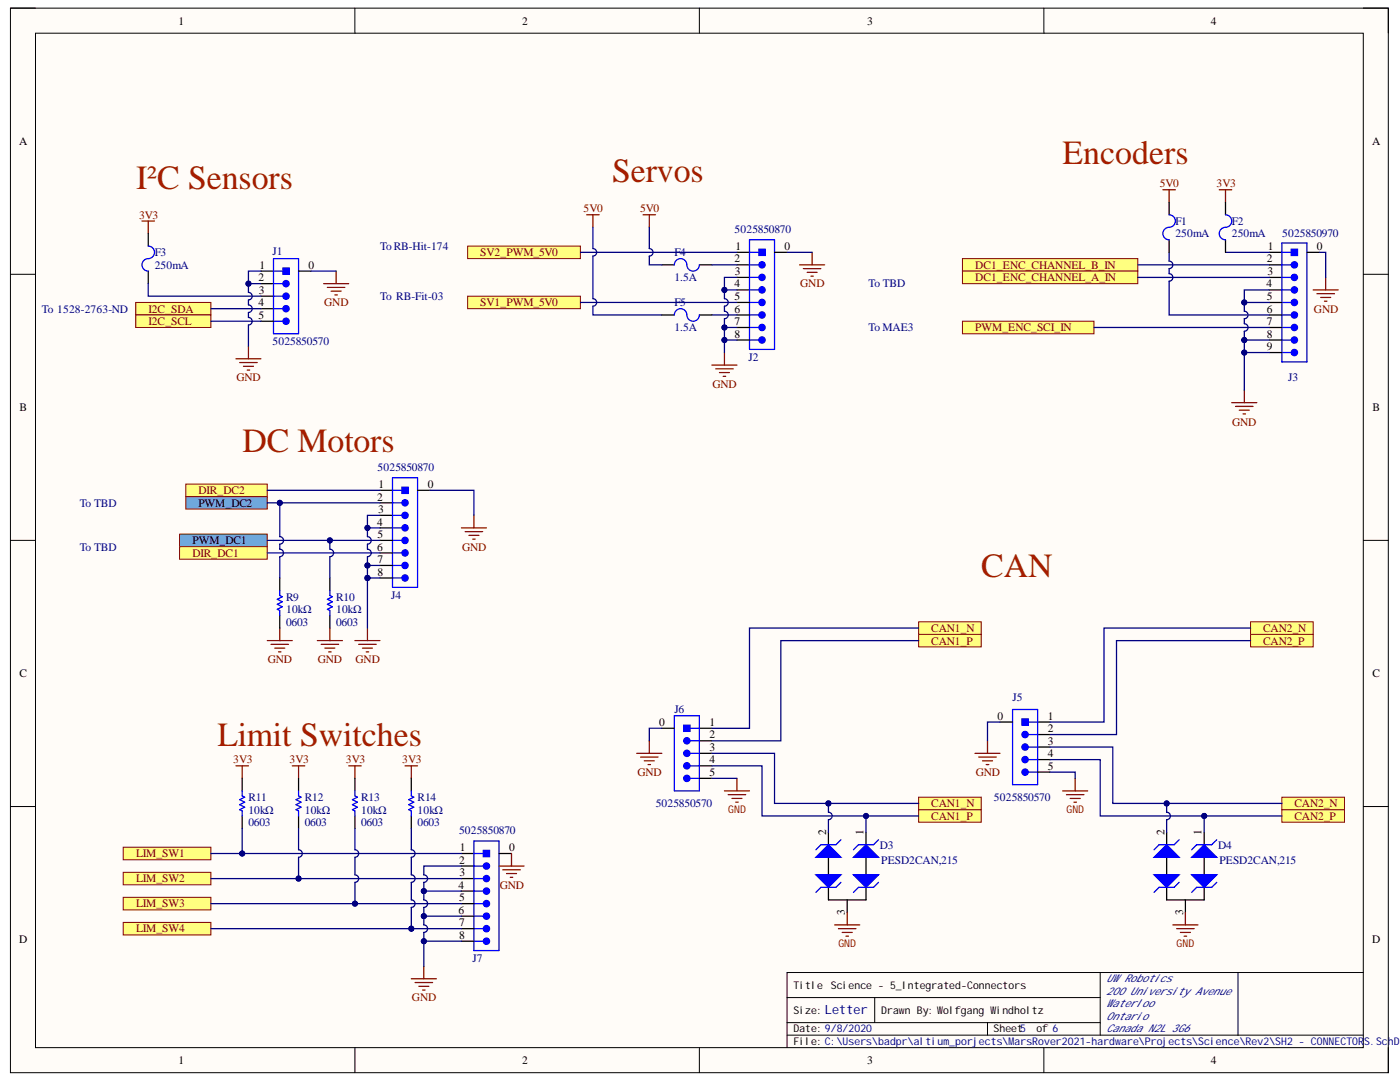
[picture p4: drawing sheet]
<svg xmlns="http://www.w3.org/2000/svg" width="279mm" height="216mm" viewBox="0 0 279 216" stroke-linecap="round" stroke-linejoin="round" font-family="sans-serif">
<defs><g id="words">
<g font-size="6.8" fill="#a61c00">
<text x="212.1" y="32.6">Encoders</text>
<text x="27.2" y="37.6">I²C Sensors</text>
<text x="122.1" y="36.4">Servos</text>
<text x="48.4" y="90.2">DC Motors</text>
<text x="195.8" y="115.1">CAN</text>
<text x="43.4" y="148.8">Limit Switches</text>
</g>
<text font-size="2.5" fill="#000080" x="164.6" y="202.4">Letter</text>
<g font-size="2.3">
<text x="35.6" y="4.9">1</text>
<text x="104.2" y="4.9">2</text>
<text x="173.1" y="4.9">3</text>
<text x="241.7" y="4.9">4</text>
<text x="3.8" y="28.9">A</text>
<text x="273.8" y="28.9">A</text>
<text x="51.8" y="53.6">1</text>
<text x="61.6" y="53.6">0</text>
<text x="146.6" y="52.4">2</text>
<text x="146.8" y="49.9">1</text>
<text x="156.6" y="49.9">0</text>
<text x="252.8" y="52.4">2</text>
<text x="253" y="49.9">1</text>
<text x="262.8" y="49.9">0</text>
<text x="51.6" y="56.2">2</text>
<text x="51.7" y="58.6">3</text>
<text x="146.6" y="57.3">4</text>
<text x="146.6" y="59.9">5</text>
<text x="146.7" y="54.9">3</text>
<text x="252.8" y="57.3">4</text>
<text x="252.8" y="59.9">5</text>
<text x="252.9" y="54.9">3</text>
<text x="51.6" y="61.1">4</text>
<text x="51.6" y="63.6">5</text>
<text x="146.6" y="62.4">6</text>
<text x="146.6" y="64.9">7</text>
<text x="252.8" y="62.4">6</text>
<text x="252.8" y="64.9">7</text>
<text x="146.6" y="67.4">8</text>
<text x="252.8" y="67.4">8</text>
<text x="252.8" y="69.9">9</text>
<text x="3.9" y="82">B</text>
<text x="273.9" y="82">B</text>
<text x="39.6" y="101.1">PWM_DC2</text>
<text x="75.3" y="99.9">2</text>
<text x="75.5" y="97.3">1</text>
<text x="85.4" y="97.3">0</text>
<text x="75.3" y="104.9">4</text>
<text x="75.4" y="107.3">5</text>
<text x="75.5" y="102.3">3</text>
<text x="38.4" y="108.6">PWM_DC1</text>
<text x="75.3" y="109.9">6</text>
<text x="75.4" y="112.4">7</text>
<text x="75.4" y="114.8">8</text>
<text x="3.9" y="135.1">C</text>
<text x="273.9" y="135.1">C</text>
<text x="199" y="143.6">0</text>
<text x="209.1" y="143.6">1</text>
<text x="131.5" y="144.9">0</text>
<text x="141.6" y="144.9">1</text>
<text x="141.6" y="147.3">2</text>
<text x="141.6" y="149.9">3</text>
<text x="209.1" y="146.1">2</text>
<text x="209.1" y="148.6">3</text>
<text x="141.6" y="152.3">4</text>
<text x="141.6" y="154.8">5</text>
<text x="209.1" y="151.1">4</text>
<text x="209.1" y="153.6">5</text>
<text x="164.9" y="166.5" transform="rotate(-90 164.9 166.5)">2</text>
<text x="172.3" y="166.5" transform="rotate(-90 172.3 166.5)">1</text>
<text x="232.4" y="166.5" transform="rotate(-90 232.4 166.5)">2</text>
<text x="239.8" y="166.5" transform="rotate(-90 239.8 166.5)">1</text>
<text x="91.6" y="172.4">2</text>
<text x="91.8" y="169.8">1</text>
<text x="101.6" y="169.8">0</text>
<text x="91.5" y="177.3">4</text>
<text x="91.6" y="179.8">5</text>
<text x="91.7" y="174.8">3</text>
<text x="91.5" y="182.3">6</text>
<text x="91.6" y="184.9">7</text>
<text x="168.6" y="182.5" transform="rotate(-90 168.6 182.5)">3</text>
<text x="236.1" y="182.5" transform="rotate(-90 236.1 182.5)">3</text>
<text x="3.8" y="188.3">D</text>
<text x="91.6" y="187.3">8</text>
<text x="273.8" y="188.3">D</text>
<text x="35.6" y="212.4">1</text>
<text x="104.2" y="212.4">2</text>
<text x="173.1" y="212.4">3</text>
<text x="241.7" y="212.4">4</text>
</g>
<g font-size="2.3" fill="#800000">
<text x="231.4" y="37.4">5V0</text>
<text x="242.8" y="37.4">3V3</text>
<text x="27.7" y="43.6">3V3</text>
<text x="116.5" y="42.4">5V0</text>
<text x="127.7" y="42.4">5V0</text>
<text x="95.8" y="51.2">SV2_PWM_5V0</text>
<text x="194.6" y="53.6">DC1_ENC_CHANNEL_B_IN</text>
<text x="159.7" y="57.3">GND</text>
<text x="194.6" y="56.2">DC1_ENC_CHANNEL_A_IN</text>
<text x="29.6" y="62.4">I2C_SDA</text>
<text x="29.6" y="64.9">I2C_SCL</text>
<text x="64.7" y="61.1">GND</text>
<text x="95.8" y="61.1">SV1_PWM_5V0</text>
<text x="262.2" y="62.4">GND</text>
<text x="194.6" y="66.1">PWM_ENC_SCI_IN</text>
<text x="47.2" y="76.1">GND</text>
<text x="142.2" y="77.4">GND</text>
<text x="245.9" y="84.9">GND</text>
<text x="39.6" y="98.6">DIR_DC2</text>
<text x="38.4" y="111.1">DIR_DC1</text>
<text x="92.2" y="109.9">GND</text>
<text x="185.8" y="128.6">CAN1_P</text>
<text x="185.8" y="126.1">CAN1_N</text>
<text x="252.1" y="128.6">CAN2_P</text>
<text x="252.1" y="126.1">CAN2_N</text>
<text x="53.5" y="132.4">GND</text>
<text x="63.4" y="132.4">GND</text>
<text x="71" y="132.4">GND</text>
<text x="46.5" y="152.3">3V3</text>
<text x="57.8" y="152.3">3V3</text>
<text x="69" y="152.3">3V3</text>
<text x="80.3" y="152.3">3V3</text>
<text x="127.2" y="154.8">GND</text>
<text x="194.7" y="154.8">GND</text>
<text x="185.8" y="161.1">CAN1_N</text>
<text x="258.3" y="161.1">CAN2_N</text>
<text x="185.8" y="163.6">CAN1_P</text>
<text x="258.3" y="163.6">CAN2_P</text>
<text x="27.2" y="171.1">LIM_SW1</text>
<text x="27.2" y="176.1">LIM_SW2</text>
<text x="99.7" y="177.3">GND</text>
<text x="27.2" y="181.1">LIM_SW3</text>
<text x="27.2" y="186.1">LIM_SW4</text>
<text x="82.2" y="199.8">GND</text>
</g>
<g font-size="2.3" fill="#000080">
<text x="146.6" y="46.5">5025850870</text>
<text x="234.6" y="47.4">250mA</text>
<text x="234.6" y="44.9">F1</text>
<text x="245.8" y="47.4">250mA</text>
<text x="245.8" y="44.9">F2</text>
<text x="255.9" y="47.4">5025850970</text>
<text x="30.9" y="53.6">250mA</text>
<text x="30.9" y="51.2">F3</text>
<text x="54.4" y="50.9">J1</text>
<text x="75.9" y="49.9">ToRB-Hit-174</text>
<text x="134.6" y="51.2">F4</text>
<text x="75.9" y="59.9">To RB-Fit-03</text>
<text x="134.6" y="56.2">1.5A</text>
<text x="173.3" y="57.3">To TBD</text>
<text x="8.4" y="62.4">To 1528-2763-ND</text>
<text x="134.6" y="61.1">F5</text>
<text x="54.4" y="68.8">5025850570</text>
<text x="134.6" y="66.1">1.5A</text>
<text x="149.4" y="72">J2</text>
<text x="173.3" y="66.1">To MAE3</text>
<text x="257.1" y="76.1">J3</text>
<text x="75.4" y="94">5025850870</text>
<text x="15.9" y="101.1">To TBD</text>
<text x="15.9" y="109.9">To TBD</text>
<text x="57.1" y="119.8">R9</text>
<text x="67.1" y="119.8">R10</text>
<text x="78.1" y="119.5">J4</text>
<text x="57.1" y="124.8">0603</text>
<text x="57.1" y="122.4">10kΩ</text>
<text x="67.1" y="124.8">0603</text>
<text x="67.1" y="122.4">10kΩ</text>
<text x="134.6" y="142.3">J6</text>
<text x="202.1" y="139.9">J5</text>
<text x="49.6" y="159.8">R11</text>
<text x="60.8" y="159.8">R12</text>
<text x="72.1" y="159.8">R13</text>
<text x="83.3" y="159.8">R14</text>
<text x="130.9" y="161.1">5025850570</text>
<text x="198.4" y="159.8">5025850570</text>
<text x="49.6" y="164.8">0603</text>
<text x="49.6" y="162.4">10kΩ</text>
<text x="60.8" y="164.8">0603</text>
<text x="60.8" y="162.4">10kΩ</text>
<text x="72.1" y="164.8">0603</text>
<text x="72.1" y="162.4">10kΩ</text>
<text x="83.3" y="164.8">0603</text>
<text x="83.3" y="162.4">10kΩ</text>
<text x="91.6" y="166.4">5025850870</text>
<text x="175.6" y="169.3">D3</text>
<text x="175.9" y="172.4">PESD2CAN,215</text>
<text x="243.1" y="169.3">D4</text>
<text x="243.4" y="172.4">PESD2CAN,215</text>
<text x="94.3" y="192">J7</text>
</g>
<g font-size="2.1" fill="#800000">
<text x="145.3" y="162.3">GND</text>
<text x="212.8" y="162.3">GND</text>
<text x="167.3" y="189">GND</text>
<text x="234.8" y="189">GND</text>
</g>
<g font-size="2.1">
<text x="158.4" y="197.3">Title</text>
<text x="165.8" y="197.3">Science - 5_Integrated-Connectors</text>
<text x="158.4" y="202.3">Size:</text>
<text x="175.9" y="202.3">Drawn By: W</text>
<text x="188.2" y="202.3">olfgang W</text>
<text x="198.9" y="202.3">indholtz</text>
<text x="158.4" y="206">Date: 9/8/2020</text>
<text x="158.4" y="208.5">File: C:\Users\badpr\altium_porjects\MarsRover2021-hardware\Projects\Science\Rev2\SH2 - CONNECTOR</text>
<text x="198.3" y="206">Sheet5</text>
<text x="206.8" y="206">of 6</text>
</g>
<g font-size="2.1" fill="#000080">
<text x="220.8" y="196">UWRobotics</text>
<text x="220.8" y="198.5">200 University Avenue</text>
<text x="220.8" y="201">W</text>
<text x="220.8" y="203.5">Ontario</text>
<text x="222" y="201">aterloo</text>
<text x="220.8" y="206">Canada N2L 3G6</text>
<text x="272.2" y="208.5">S.SchDo</text>
</g>
</g></defs>
<path d="M2.1 1.6h275v212.4h-275z" fill-rule="evenodd" fill="#fffcf8"/>
<path d="M2.1 1.6h275v212.4h-275z" fill="none" stroke="#000" stroke-width=".2"/>
<path d="M7.1 6.6h265v202.4h-265z" fill-rule="evenodd" fill="#fffcf8"/>
<g fill="none" stroke="#000" stroke-width=".2">
<path d="M2.1 1.6h5M7.1 6.6h265v202.4h-265zM70.8 1.6v5M139.6 1.6v5M208.3 1.6v5M272.1 1.6h5v5M2.1 54.7h5M272.1 54.7h5M2.1 107.8h5M272.1 107.8h5M2.1 160.9h5M272.1 160.9h5"/>
<path d="M157.1 199.1h62.5M174.6 199.1v5M219.6 194.1v12.4M247.1 194.1v12.4M272.1 194.1h-115v14.9M70.8 209v5M139.6 209v5M157.1 206.5h115M157.1 204.1h62.5M197.1 204.1v2.4M208.3 209v5M277.1 209v5"/>
</g>
<path d="M27.1 60.4h15v2.4h-15z" fill-rule="evenodd" fill="#ffff80"/>
<path d="M27.1 60.4h15v2.4h-15z" fill="none" stroke="#800000" stroke-width=".2"/>
<path d="M27.1 62.8h15v2.5h-15z" fill-rule="evenodd" fill="#ffff80"/>
<path d="M27.1 62.8h15v2.5h-15z" fill="none" stroke="#800000" stroke-width=".2"/>
<path d="M92.1 170.3h2.5M92.1 172.8h2.5M92.1 175.3h2.5" fill="none" stroke="#000" stroke-width=".25"/>
<path d="M94.6 175.3h1.7M94.6 172.8h1.7" fill="none" stroke="#00f" stroke-width=".25"/>
<circle cx="97.1" cy="172.8" r=".62" fill="#00f"/>
<g fill="none" stroke="#00f" stroke-width=".25">
<path d="M94.6 170.3h1.7M94.6 177.8h1.7"/>
<circle cx="97.1" cy="172.8" r=".62"/>
</g>
<path d="M92.1 177.8h2.5" fill="none" stroke="#000" stroke-width=".25"/>
<path d="M96.5 169.7h1.2v1.2h-1.2z" fill-rule="evenodd" fill="#00f"/>
<path d="M94.6 167.8h5v21.9h-5zM96.5 169.7h1.2v1.2h-1.2zM94.6 180.3h1.7" fill="none" stroke="#00f" stroke-width=".25"/>
<path d="M92.1 180.3h2.5" fill="none" stroke="#000" stroke-width=".25"/>
<circle cx="97.1" cy="175.3" r=".62" fill="#00f"/>
<circle cx="97.1" cy="175.3" r=".62" fill="none" stroke="#00f" stroke-width=".25"/>
<circle cx="97.1" cy="177.8" r=".62" fill="#00f"/>
<circle cx="97.1" cy="177.8" r=".62" fill="none" stroke="#00f" stroke-width=".25"/>
<circle cx="97.1" cy="180.3" r=".63" fill="#00f"/>
<circle cx="97.1" cy="180.3" r=".63" fill="none" stroke="#00f" stroke-width=".25"/>
<path d="M99.6 170.3h2.5" fill="none" stroke="#000" stroke-width=".25"/>
<circle cx="97.1" cy="182.8" r=".63" fill="#00f"/>
<g fill="none" stroke="#00f" stroke-width=".25">
<path d="M94.6 182.8h1.7"/>
<circle cx="97.1" cy="182.8" r=".63"/>
</g>
<path d="M92.1 182.8h2.5" fill="none" stroke="#000" stroke-width=".25"/>
<circle cx="97.1" cy="185.3" r=".63" fill="#00f"/>
<g fill="none" stroke="#00f" stroke-width=".25">
<path d="M94.6 185.3h1.7"/>
<circle cx="97.1" cy="185.3" r=".63"/>
</g>
<path d="M92.1 185.3h2.5" fill="none" stroke="#000" stroke-width=".25"/>
<circle cx="97.1" cy="187.8" r=".62" fill="#00f"/>
<g fill="none" stroke="#00f" stroke-width=".25">
<path d="M94.6 187.8h1.7"/>
<circle cx="97.1" cy="187.8" r=".62"/>
</g>
<path d="M92.1 187.8h2.5" fill="none" stroke="#000" stroke-width=".25"/>
<path d="M99.6 172.8h5M100.3 173.6h3.5M101.1 174.3h2M101.8 175.1h.5M102.1 170.3v2.5" fill="none" stroke="#800000" stroke-width=".25"/>
<path d="M24.6 179.1h17.5v2.5h-17.5z" fill-rule="evenodd" fill="#ffff80"/>
<path d="M24.6 179.1h17.5v2.5h-17.5z" fill="none" stroke="#800000" stroke-width=".2"/>
<path d="M24.6 169.1h17.5v2.5h-17.5z" fill-rule="evenodd" fill="#ffff80"/>
<path d="M24.6 169.1h17.5v2.5h-17.5z" fill="none" stroke="#800000" stroke-width=".2"/>
<path d="M24.6 174.1h17.5v2.5h-17.5z" fill-rule="evenodd" fill="#ffff80"/>
<path d="M24.6 174.1h17.5v2.5h-17.5z" fill="none" stroke="#800000" stroke-width=".2"/>
<path d="M24.6 184.1h17.5v2.5h-17.5z" fill-rule="evenodd" fill="#ffff80"/>
<path d="M24.6 184.1h17.5v2.5h-17.5z" fill="none" stroke="#800000" stroke-width=".2"/>
<path d="M147.1 50.4h2.5M147.1 52.9h2.5M147.1 55.4h2.5" fill="none" stroke="#000" stroke-width=".25"/>
<path d="M149.6 55.4h1.7M149.6 52.9h1.7" fill="none" stroke="#00f" stroke-width=".25"/>
<circle cx="152.1" cy="52.9" r=".63" fill="#00f"/>
<g fill="none" stroke="#00f" stroke-width=".25">
<path d="M149.6 50.4h1.7M149.6 57.9h1.7"/>
<circle cx="152.1" cy="52.9" r=".63"/>
</g>
<path d="M147.1 57.9h2.5" fill="none" stroke="#000" stroke-width=".25"/>
<path d="M151.4 49.7h1.3v1.3h-1.3z" fill-rule="evenodd" fill="#00f"/>
<path d="M149.6 47.9h5v21.8h-5zM151.4 49.7h1.3v1.3h-1.3zM149.6 60.4h1.7" fill="none" stroke="#00f" stroke-width=".25"/>
<path d="M147.1 60.4h2.5" fill="none" stroke="#000" stroke-width=".25"/>
<circle cx="152.1" cy="55.4" r=".63" fill="#00f"/>
<circle cx="152.1" cy="55.4" r=".63" fill="none" stroke="#00f" stroke-width=".25"/>
<circle cx="152.1" cy="57.9" r=".63" fill="#00f"/>
<circle cx="152.1" cy="57.9" r=".63" fill="none" stroke="#00f" stroke-width=".25"/>
<circle cx="152.1" cy="60.3" r=".63" fill="#00f"/>
<circle cx="152.1" cy="60.3" r=".63" fill="none" stroke="#00f" stroke-width=".25"/>
<path d="M154.6 50.4h2.5" fill="none" stroke="#000" stroke-width=".25"/>
<circle cx="152.1" cy="62.8" r=".63" fill="#00f"/>
<g fill="none" stroke="#00f" stroke-width=".25">
<path d="M149.6 62.8h1.7"/>
<circle cx="152.1" cy="62.8" r=".63"/>
</g>
<path d="M147.1 62.8h2.5" fill="none" stroke="#000" stroke-width=".25"/>
<circle cx="152.1" cy="65.3" r=".63" fill="#00f"/>
<g fill="none" stroke="#00f" stroke-width=".25">
<path d="M149.6 65.3h1.7"/>
<circle cx="152.1" cy="65.3" r=".63"/>
</g>
<path d="M147.1 65.3h2.5" fill="none" stroke="#000" stroke-width=".25"/>
<circle cx="152.1" cy="67.8" r=".63" fill="#00f"/>
<g fill="none" stroke="#00f" stroke-width=".25">
<path d="M149.6 67.8h1.7M78.3 102.8h1.8M78.3 100.3h1.8"/>
<circle cx="152.1" cy="67.8" r=".63"/>
</g>
<path d="M147.1 67.8h2.5M75.8 97.8h2.5M75.8 100.3h2.5M75.8 102.8h2.5" fill="none" stroke="#000" stroke-width=".25"/>
<circle cx="80.8" cy="100.3" r=".62" fill="#00f"/>
<g fill="none" stroke="#00f" stroke-width=".25">
<path d="M78.3 97.8h1.8M78.3 105.3h1.8"/>
<circle cx="80.8" cy="100.3" r=".62"/>
</g>
<path d="M75.8 105.3h2.5" fill="none" stroke="#000" stroke-width=".25"/>
<path d="M80.2 97.2h1.3v1.3h-1.3z" fill-rule="evenodd" fill="#00f"/>
<path d="M78.3 95.3h5v21.9h-5zM80.2 97.2h1.3v1.3h-1.3zM78.3 107.8h1.8" fill="none" stroke="#00f" stroke-width=".25"/>
<path d="M75.8 107.8h2.5" fill="none" stroke="#000" stroke-width=".25"/>
<circle cx="80.8" cy="102.8" r=".62" fill="#00f"/>
<circle cx="80.8" cy="102.8" r=".62" fill="none" stroke="#00f" stroke-width=".25"/>
<circle cx="80.8" cy="105.3" r=".62" fill="#00f"/>
<circle cx="80.8" cy="105.3" r=".62" fill="none" stroke="#00f" stroke-width=".25"/>
<circle cx="80.8" cy="107.8" r=".62" fill="#00f"/>
<circle cx="80.8" cy="107.8" r=".62" fill="none" stroke="#00f" stroke-width=".25"/>
<path d="M83.3 97.8h2.5" fill="none" stroke="#000" stroke-width=".25"/>
<circle cx="80.8" cy="110.3" r=".62" fill="#00f"/>
<g fill="none" stroke="#00f" stroke-width=".25">
<path d="M78.3 110.3h1.8"/>
<circle cx="80.8" cy="110.3" r=".62"/>
</g>
<path d="M75.8 110.3h2.5" fill="none" stroke="#000" stroke-width=".25"/>
<circle cx="80.8" cy="112.8" r=".62" fill="#00f"/>
<g fill="none" stroke="#00f" stroke-width=".25">
<path d="M78.3 112.8h1.8"/>
<circle cx="80.8" cy="112.8" r=".62"/>
</g>
<path d="M75.8 112.8h2.5" fill="none" stroke="#000" stroke-width=".25"/>
<circle cx="80.8" cy="115.3" r=".62" fill="#00f"/>
<g fill="none" stroke="#00f" stroke-width=".25">
<path d="M78.3 115.3h1.8"/>
<circle cx="80.8" cy="115.3" r=".62"/>
</g>
<path d="M75.8 115.3h2.5" fill="none" stroke="#000" stroke-width=".25"/>
<g fill="none" stroke="#800000" stroke-width=".25">
<path d="M92.1 105.3h5M92.8 106.1h3.5M93.6 106.8h2M94.3 107.6h.5M94.6 102.8v2.5M47.1 152.8h2.5M48.3 152.8v2.5M58.3 152.8h2.5M59.6 152.8v2.5M69.6 152.8h2.5M70.8 152.8v2.5M80.8 152.8h2.5"/>
<path d="M82.1 152.8v2.5"/>
</g>
<path d="M37.1 99.1h16.2v2.5h-16.2z" fill-rule="evenodd" fill="#6fa8dc"/>
<path d="M37.1 99.1h16.2v2.5h-16.2z" fill="none" stroke="#800000" stroke-width=".2"/>
<path d="M37.1 96.6h16.2v2.5h-16.2z" fill-rule="evenodd" fill="#ffff80"/>
<path d="M37.1 96.6h16.2v2.5h-16.2z" fill="none" stroke="#800000" stroke-width=".2"/>
<path d="M35.8 106.6h17.5v2.5h-17.5z" fill-rule="evenodd" fill="#6fa8dc"/>
<path d="M35.8 106.6h17.5v2.5h-17.5z" fill="none" stroke="#800000" stroke-width=".2"/>
<path d="M35.8 109.1h17.5v2.5h-17.5z" fill-rule="evenodd" fill="#ffff80"/>
<path d="M35.8 109.1h17.5v2.5h-17.5z" fill="none" stroke="#800000" stroke-width=".2"/>
<g fill="none" stroke="#800000" stroke-width=".25">
<path d="M117.1 42.9h2.5M118.3 42.9v2.5M128.3 42.9h2.5M129.6 42.9v2.5M159.6 52.9h5M160.3 53.6h3.5M161.1 54.4h2M161.8 55.1h.5M162.1 50.4v2.5M53.3 127.8h5M54.1 128.6h3.5M54.8 129.3h2"/>
<path d="M55.6 130.1h.5M55.8 125.3v2.5M63.3 127.8h5M64.1 128.6h3.5M64.8 129.3h2M65.6 130.1h.5M65.8 125.3v2.5"/>
</g>
<path d="M93.3 49.1h22.5v2.5h-22.5z" fill-rule="evenodd" fill="#ffff80"/>
<path d="M93.3 49.1h22.5v2.5h-22.5z" fill="none" stroke="#800000" stroke-width=".2"/>
<path d="M93.3 59.1h22.5v2.5h-22.5z" fill-rule="evenodd" fill="#ffff80"/>
<path d="M93.3 59.1h22.5v2.5h-22.5z" fill="none" stroke="#800000" stroke-width=".2"/>
<path d="M243.3 37.9h2.5M244.6 37.9v2.5" fill="none" stroke="#800000" stroke-width=".25"/>
<path d="M192.1 51.6h35v2.5h-35z" fill-rule="evenodd" fill="#ffff80"/>
<path d="M192.1 51.6h35v2.5h-35z" fill="none" stroke="#800000" stroke-width=".2"/>
<path d="M192.1 54.1h35v2.5h-35z" fill-rule="evenodd" fill="#ffff80"/>
<path d="M192.1 54.1h35v2.5h-35z" fill="none" stroke="#800000" stroke-width=".2"/>
<path d="M232.1 37.9h2.5M233.3 37.9v2.5" fill="none" stroke="#800000" stroke-width=".25"/>
<path d="M192.1 64.1h26.2v2.5h-26.2z" fill-rule="evenodd" fill="#ffff80"/>
<path d="M192.1 64.1h26.2v2.5h-26.2z" fill="none" stroke="#800000" stroke-width=".2"/>
<g fill="none" stroke="#800000" stroke-width=".25">
<path d="M28.3 44.1h2.5M29.6 44.1v2.5M64.6 56.6h5M65.3 57.3h3.5M66.1 58.1h2M66.8 58.8h.5M67.1 54.1v2.5M262.1 57.9h5M262.8 58.6h3.5M263.6 59.4h2M264.6 55.4v2.5M47.1 71.6h5"/>
<path d="M47.8 72.3h3.5M48.6 73.1h2M49.3 73.8h.5M49.6 69.1v2.5M142.1 72.8h5M142.8 73.6h3.5M143.6 74.3h2M144.3 75.1h.5M144.6 70.3v2.5M248.3 77.8v2.5M264.3 60.1h.5M245.8 80.3h5"/>
<path d="M246.6 81.1h3.5M247.3 81.8h2M248.1 82.6h.5M70.8 127.8h5M71.6 128.6h3.5M72.3 129.3h2M73.1 130.1h.5M73.3 125.3v2.5M144.6 157.8h5M145.3 158.6h3.5M146.1 159.3h2M147.1 155.3v2.5"/>
<path d="M146.8 160.1h.5M82.1 195.3h5M82.8 196.1h3.5M83.6 196.8h2M84.3 197.6h.5M84.6 192.8v2.5"/>
</g>
<path d="M55.8 115.3v2.5M65.8 115.3v2.5M55.8 122.8v2.5M65.8 122.8v2.5M48.3 155.3v2.5M59.6 155.3v2.5M70.8 155.3v2.5M82.1 155.3v2.5M48.3 162.8v2.5M59.6 162.8v2.5M70.8 162.8v2.5M82.1 162.8v2.5" fill="none" stroke="#000" stroke-width=".25"/>
<path d="M55.8 117.8v1l.5 .3-1 .5 1 .5-1 .5 1 .5-1 .5 .5 .2v1M65.8 117.8v1l.5 .3-1 .5 1 .5-1 .5 1 .5-1 .5 .5 .2v1M48.3 157.8v1l.5 .3-1 .5 1 .5-1 .5 1 .5-1 .5 .5 .2v1M59.6 157.8v1l.5 .3-1 .5 1 .5-1 .5 1 .5-1 .5 .5 .2v1M70.8 157.8v1l.5 .3-1 .5 1 .5-1 .5 1 .5-1 .5 .5 .2v1M82.1 157.8v1l.5 .3-1 .5 1 .5-1 .5 1 .5-1 .5 .5 .2v1" fill="none" stroke="#00f" stroke-width=".25"/>
<path d="M255.8 161.6h12.5v2.5h-12.5z" fill-rule="evenodd" fill="#ffff80"/>
<path d="M255.8 161.6h12.5v2.5h-12.5z" fill="none" stroke="#800000" stroke-width=".2"/>
<path d="M255.8 159.1h12.5v2.5h-12.5z" fill-rule="evenodd" fill="#ffff80"/>
<path d="M255.8 159.1h12.5v2.5h-12.5z" fill="none" stroke="#800000" stroke-width=".2"/>
<path d="M165.3 166.1v2.5M165.3 177.1v2.5h7.5v-2.5M165.3 171.1v3.5M172.8 166.1v2.5M172.8 171.1v3.5" fill="none" stroke="#000" stroke-width=".25"/>
<path d="M170.3 174.6h5l-2.5 2.5z" fill="#00f"/>
<path d="M170.3 174.6h5l-2.5 2.5zM175.3 176.1l-1 1h-3l-1 1" fill="none" stroke="#00f" stroke-width=".25"/>
<path d="M170.3 171.1l2.5-2.5 2.5 2.5z" fill="#00f"/>
<path d="M170.3 171.1l2.5-2.5 2.5 2.5zM175.3 167.6l-1 1h-3l-1 1" fill="none" stroke="#00f" stroke-width=".25"/>
<path d="M162.8 174.6h5l-2.5 2.5z" fill="#00f"/>
<path d="M162.8 174.6h5l-2.5 2.5zM167.8 176.1l-1 1h-3l-1 1" fill="none" stroke="#00f" stroke-width=".25"/>
<path d="M162.8 171.1l2.5-2.5 2.5 2.5z" fill="#00f"/>
<path d="M137.8 150.3h1.8M137.8 147.8h1.8M162.8 171.1l2.5-2.5 2.5 2.5zM167.8 167.6l-1 1h-3l-1 1" fill="none" stroke="#00f" stroke-width=".25"/>
<path d="M139.6 145.3h2.5M139.6 147.8h2.5M139.6 150.3h2.5M169.1 179.6v2.5" fill="none" stroke="#000" stroke-width=".25"/>
<path d="M166.6 184.6h5M167.3 185.3h3.5M168.1 186.1h2M168.8 186.8h.5M169.1 182.1v2.5" fill="none" stroke="#800000" stroke-width=".25"/>
<circle cx="137.1" cy="147.8" r=".63" fill="#00f"/>
<g fill="none" stroke="#00f" stroke-width=".25">
<path d="M137.8 145.3h1.8M137.8 152.8h1.8"/>
<circle cx="137.1" cy="147.8" r=".63"/>
</g>
<path d="M139.6 152.8h2.5" fill="none" stroke="#000" stroke-width=".25"/>
<path d="M136.5 144.7h1.2v1.2h-1.2z" fill-rule="evenodd" fill="#00f"/>
<path d="M134.6 142.8h5v15h-5zM136.5 144.7h1.2v1.2h-1.2zM137.8 155.3h1.8" fill="none" stroke="#00f" stroke-width=".25"/>
<path d="M139.6 155.3h2.5" fill="none" stroke="#000" stroke-width=".25"/>
<circle cx="137.1" cy="150.3" r=".63" fill="#00f"/>
<circle cx="137.1" cy="150.3" r=".63" fill="none" stroke="#00f" stroke-width=".25"/>
<circle cx="137.1" cy="152.8" r=".63" fill="#00f"/>
<circle cx="137.1" cy="152.8" r=".63" fill="none" stroke="#00f" stroke-width=".25"/>
<circle cx="137.1" cy="155.3" r=".63" fill="#00f"/>
<circle cx="137.1" cy="155.3" r=".63" fill="none" stroke="#00f" stroke-width=".25"/>
<path d="M132.1 145.3h2.5" fill="none" stroke="#000" stroke-width=".25"/>
<path d="M127.1 150.3h5M127.8 151.1h3.5M128.6 151.8h2M129.3 152.6h.5M129.6 147.8v2.5" fill="none" stroke="#800000" stroke-width=".25"/>
<path d="M183.3 161.6h12.5v2.5h-12.5z" fill-rule="evenodd" fill="#ffff80"/>
<path d="M183.3 161.6h12.5v2.5h-12.5z" fill="none" stroke="#800000" stroke-width=".2"/>
<path d="M183.3 159.1h12.5v2.5h-12.5z" fill-rule="evenodd" fill="#ffff80"/>
<path d="M183.3 159.1h12.5v2.5h-12.5z" fill="none" stroke="#800000" stroke-width=".2"/>
<path d="M212.1 157.8h5M212.8 158.6h3.5M213.6 159.3h2M214.6 155.3v2.5M214.3 160.1h.5" fill="none" stroke="#800000" stroke-width=".25"/>
<path d="M249.6 126.6h12.5v2.5h-12.5z" fill-rule="evenodd" fill="#ffff80"/>
<path d="M249.6 126.6h12.5v2.5h-12.5z" fill="none" stroke="#800000" stroke-width=".2"/>
<path d="M249.6 124.1h12.5v2.5h-12.5z" fill-rule="evenodd" fill="#ffff80"/>
<path d="M249.6 124.1h12.5v2.5h-12.5z" fill="none" stroke="#800000" stroke-width=".2"/>
<path d="M232.8 177.1v2.5h7.5v-2.5M232.8 166.1v2.5M232.8 171.1v3.5M240.3 166.1v2.5M240.3 171.1v3.5" fill="none" stroke="#000" stroke-width=".25"/>
<path d="M237.8 174.6h5l-2.5 2.5z" fill="#00f"/>
<path d="M237.8 174.6h5l-2.5 2.5zM242.8 176.1l-1 1h-3l-1 1" fill="none" stroke="#00f" stroke-width=".25"/>
<path d="M240.3 168.6l2.5 2.5h-5z" fill="#00f"/>
<path d="M240.3 168.6l2.5 2.5h-5zM242.8 167.6l-1 1h-3l-1 1" fill="none" stroke="#00f" stroke-width=".25"/>
<path d="M230.3 174.6h5l-2.5 2.5z" fill="#00f"/>
<path d="M230.3 174.6h5l-2.5 2.5zM235.3 176.1l-1 1h-3l-1 1" fill="none" stroke="#00f" stroke-width=".25"/>
<path d="M230.3 171.1l2.5-2.5 2.5 2.5z" fill="#00f"/>
<path d="M205.3 149.1h1.8M205.3 146.6h1.8M230.3 171.1l2.5-2.5 2.5 2.5zM235.3 167.6l-1 1h-3l-1 1" fill="none" stroke="#00f" stroke-width=".25"/>
<path d="M207.1 144.1h2.5M207.1 146.6h2.5M207.1 149.1h2.5M236.6 179.6v2.5" fill="none" stroke="#000" stroke-width=".25"/>
<path d="M234.1 184.6h5M234.8 185.3h3.5M235.6 186.1h2M236.3 186.8h.5M236.6 182.1v2.5" fill="none" stroke="#800000" stroke-width=".25"/>
<circle cx="204.6" cy="146.6" r=".63" fill="#00f"/>
<g fill="none" stroke="#00f" stroke-width=".25">
<path d="M205.3 144.1h1.8M205.3 151.6h1.8"/>
<circle cx="204.6" cy="146.6" r=".63"/>
</g>
<path d="M207.1 151.6h2.5" fill="none" stroke="#000" stroke-width=".25"/>
<path d="M203.9 143.4h1.3v1.3h-1.3z" fill-rule="evenodd" fill="#00f"/>
<path d="M202.1 141.6h5v15h-5zM203.9 143.4h1.3v1.3h-1.3zM205.3 154.1h1.8" fill="none" stroke="#00f" stroke-width=".25"/>
<path d="M207.1 154.1h2.5" fill="none" stroke="#000" stroke-width=".25"/>
<circle cx="204.6" cy="149.1" r=".62" fill="#00f"/>
<circle cx="204.6" cy="149.1" r=".62" fill="none" stroke="#00f" stroke-width=".25"/>
<circle cx="204.6" cy="151.6" r=".62" fill="#00f"/>
<circle cx="204.6" cy="151.6" r=".62" fill="none" stroke="#00f" stroke-width=".25"/>
<circle cx="204.6" cy="154.1" r=".62" fill="#00f"/>
<g fill="none" stroke="#00f" stroke-width=".25">
<path d="M255.8 55.4h1.8M255.8 52.9h1.8"/>
<circle cx="204.6" cy="154.1" r=".62"/>
</g>
<path d="M253.3 50.4h2.5M253.3 52.9h2.5M253.3 55.4h2.5M199.6 144.1h2.5" fill="none" stroke="#000" stroke-width=".25"/>
<path d="M194.6 150.3h5M195.3 151.1h3.5M196.1 151.8h2M196.8 152.6h.5M197.1 147.8v2.5" fill="none" stroke="#800000" stroke-width=".25"/>
<circle cx="258.3" cy="52.9" r=".62" fill="#00f"/>
<g fill="none" stroke="#00f" stroke-width=".25">
<path d="M255.8 50.4h1.8M255.8 57.9h1.8"/>
<circle cx="258.3" cy="52.9" r=".62"/>
</g>
<path d="M253.3 57.9h2.5" fill="none" stroke="#000" stroke-width=".25"/>
<path d="M257.7 49.7h1.2v1.3h-1.2z" fill-rule="evenodd" fill="#00f"/>
<path d="M255.8 48.5h5v23.7h-5zM257.7 49.7h1.2v1.3h-1.2zM255.8 60.4h1.8" fill="none" stroke="#00f" stroke-width=".25"/>
<path d="M253.3 60.4h2.5" fill="none" stroke="#000" stroke-width=".25"/>
<circle cx="258.3" cy="55.4" r=".62" fill="#00f"/>
<circle cx="258.3" cy="55.4" r=".62" fill="none" stroke="#00f" stroke-width=".25"/>
<circle cx="258.3" cy="57.9" r=".63" fill="#00f"/>
<circle cx="258.3" cy="57.9" r=".63" fill="none" stroke="#00f" stroke-width=".25"/>
<circle cx="258.3" cy="60.3" r=".63" fill="#00f"/>
<circle cx="258.3" cy="60.3" r=".63" fill="none" stroke="#00f" stroke-width=".25"/>
<path d="M260.8 50.4h2.5" fill="none" stroke="#000" stroke-width=".25"/>
<circle cx="258.3" cy="62.9" r=".63" fill="#00f"/>
<g fill="none" stroke="#00f" stroke-width=".25">
<path d="M255.8 62.9h1.8"/>
<circle cx="258.3" cy="62.9" r=".63"/>
</g>
<path d="M253.3 62.9h2.5" fill="none" stroke="#000" stroke-width=".25"/>
<circle cx="258.3" cy="65.3" r=".62" fill="#00f"/>
<g fill="none" stroke="#00f" stroke-width=".25">
<path d="M255.8 65.3h1.8"/>
<circle cx="258.3" cy="65.3" r=".62"/>
</g>
<path d="M253.3 65.3h2.5" fill="none" stroke="#000" stroke-width=".25"/>
<circle cx="258.3" cy="67.8" r=".62" fill="#00f"/>
<g fill="none" stroke="#00f" stroke-width=".25">
<path d="M255.8 67.9h1.8"/>
<circle cx="258.3" cy="67.8" r=".62"/>
</g>
<path d="M253.3 67.9h2.5" fill="none" stroke="#000" stroke-width=".25"/>
<circle cx="258.3" cy="70.3" r=".62" fill="#00f"/>
<g fill="none" stroke="#00f" stroke-width=".25">
<path d="M54.6 59.1h1.7M54.6 56.6h1.7M255.8 70.3h1.8"/>
<circle cx="258.3" cy="70.3" r=".62"/>
</g>
<path d="M52.1 54.1h2.5M52.1 56.6h2.5M52.1 59.1h2.5M253.3 70.3h2.5" fill="none" stroke="#000" stroke-width=".25"/>
<circle cx="57.1" cy="56.6" r=".62" fill="#00f"/>
<g fill="none" stroke="#00f" stroke-width=".25">
<path d="M54.6 54.1h1.7M54.6 61.6h1.7"/>
<circle cx="57.1" cy="56.6" r=".62"/>
</g>
<path d="M52.1 61.6h2.5" fill="none" stroke="#000" stroke-width=".25"/>
<path d="M56.5 53.5h1.2v1.2h-1.2z" fill-rule="evenodd" fill="#00f"/>
<path d="M54.6 51.6h5v15h-5zM56.5 53.5h1.2v1.2h-1.2zM54.6 64.1h1.7" fill="none" stroke="#00f" stroke-width=".25"/>
<path d="M52.1 64.1h2.5" fill="none" stroke="#000" stroke-width=".25"/>
<circle cx="57.1" cy="59.1" r=".62" fill="#00f"/>
<circle cx="57.1" cy="59.1" r=".62" fill="none" stroke="#00f" stroke-width=".25"/>
<circle cx="57.1" cy="61.6" r=".62" fill="#00f"/>
<circle cx="57.1" cy="61.6" r=".62" fill="none" stroke="#00f" stroke-width=".25"/>
<circle cx="57.1" cy="64.1" r=".62" fill="#00f"/>
<circle cx="57.1" cy="64.1" r=".62" fill="none" stroke="#00f" stroke-width=".25"/>
<path d="M59.6 54.1h2.5" fill="none" stroke="#000" stroke-width=".25"/>
<path d="M183.3 126.6h12.5v2.5h-12.5z" fill-rule="evenodd" fill="#ffff80"/>
<path d="M183.3 126.6h12.5v2.5h-12.5z" fill="none" stroke="#800000" stroke-width=".2"/>
<path d="M183.3 124.1h12.5v2.5h-12.5z" fill-rule="evenodd" fill="#ffff80"/>
<path d="M183.3 124.1h12.5v2.5h-12.5z" fill="none" stroke="#800000" stroke-width=".2"/>
<path d="M29.6 46.6v2.5M29.6 54.1v2.5M132.1 52.9h2.5M139.6 52.9h2.5" fill="none" stroke="#000" stroke-width=".25"/>
<path d="M29.6 49.1a1.25 1.25 0 0 1 1.2 1.3 1.25 1.25 0 0 1-1.2 1.2 1.25 1.25 0 0 0-1.3 1.3 1.25 1.25 0 0 0 1.3 1.2M134.6 52.9a1.25 1.25 0 0 1 1.2-1.3 1.25 1.25 0 0 1 1.3 1.3 1.25 1.25 0 0 0 1.2 1.2 1.25 1.25 0 0 0 1.3-1.2" fill="none" stroke="#00f" stroke-width=".25"/>
<path d="M248.3 70.3v7.5" fill="none" stroke="#000080" stroke-width=".25"/>
<circle cx="248.3" cy="70.3" r=".5" fill="#000080"/>
<circle cx="248.3" cy="70.3" r=".5" fill="none" stroke="#000080" stroke-width=".2"/>
<path d="M29.6 56.6v2.5h22.5M42.1 185.3h40" fill="none" stroke="#000080" stroke-width=".25"/>
<circle cx="82.1" cy="185.3" r=".5" fill="#000080"/>
<circle cx="82.1" cy="185.3" r=".5" fill="none" stroke="#000080" stroke-width=".2"/>
<path d="M42.1 180.3h50" fill="none" stroke="#000080" stroke-width=".25"/>
<circle cx="70.8" cy="180.3" r=".5" fill="#000080"/>
<circle cx="70.8" cy="180.3" r=".5" fill="none" stroke="#000080" stroke-width=".2"/>
<path d="M42.1 175.3h50" fill="none" stroke="#000080" stroke-width=".25"/>
<circle cx="59.6" cy="175.3" r=".5" fill="#000080"/>
<circle cx="59.6" cy="175.3" r=".5" fill="none" stroke="#000080" stroke-width=".2"/>
<path d="M42.1 170.3h50" fill="none" stroke="#000080" stroke-width=".25"/>
<circle cx="48.3" cy="170.3" r=".5" fill="#000080"/>
<circle cx="48.3" cy="170.3" r=".5" fill="none" stroke="#000080" stroke-width=".2"/>
<path d="M49.6 56.6h2.5M42.1 64.1h10M42.1 61.6h10" fill="none" stroke="#000080" stroke-width=".25"/>
<circle cx="49.6" cy="56.6" r=".5" fill="#000080"/>
<circle cx="49.6" cy="56.6" r=".5" fill="none" stroke="#000080" stroke-width=".2"/>
<path d="M52.1 54.1h-2.5v4.2a.75 .75 0 0 1 .7 .8 .75 .75 0 0 1-.7 .7v1a.75 .75 0 0 1 .7 .8 .75 .75 0 0 1-.7 .7v1a.75 .75 0 0 1 .7 .8 .75 .75 0 0 1-.7 .7v4.3" fill="none" stroke="#000080" stroke-width=".25"/>
<circle cx="49.6" cy="56.6" r=".5" fill="#000080"/>
<circle cx="49.6" cy="56.6" r=".5" fill="none" stroke="#000080" stroke-width=".2"/>
<path d="M53.3 107.8h22.5M53.3 110.3h22.5" fill="none" stroke="#000080" stroke-width=".25"/>
<circle cx="65.8" cy="107.8" r=".5" fill="#000080"/>
<circle cx="65.8" cy="107.8" r=".5" fill="none" stroke="#000080" stroke-width=".2"/>
<path d="M53.3 100.3h22.5" fill="none" stroke="#000080" stroke-width=".25"/>
<circle cx="55.8" cy="100.3" r=".5" fill="#000080"/>
<circle cx="55.8" cy="100.3" r=".5" fill="none" stroke="#000080" stroke-width=".2"/>
<path d="M62.1 54.1h5M53.3 97.8h22.5M73.3 115.3h2.5" fill="none" stroke="#000080" stroke-width=".25"/>
<circle cx="73.3" cy="115.3" r=".5" fill="#000080"/>
<circle cx="73.3" cy="115.3" r=".5" fill="none" stroke="#000080" stroke-width=".2"/>
<path d="M75.8 112.8h-2.5v2.5" fill="none" stroke="#000080" stroke-width=".25"/>
<circle cx="73.3" cy="115.3" r=".5" fill="#000080"/>
<circle cx="73.3" cy="115.3" r=".5" fill="none" stroke="#000080" stroke-width=".2"/>
<circle cx="73.3" cy="112.8" r=".5" fill="#000080"/>
<circle cx="73.3" cy="112.8" r=".5" fill="none" stroke="#000080" stroke-width=".2"/>
<path d="M75.8 105.3h-2.5v1.8a.75 .75 0 0 1 .8 .7 .75 .75 0 0 1-.8 .8v1a.75 .75 0 0 1 .8 .7 .75 .75 0 0 1-.8 .8v1.7" fill="none" stroke="#000080" stroke-width=".25"/>
<circle cx="73.3" cy="112.8" r=".5" fill="#000080"/>
<circle cx="73.3" cy="112.8" r=".5" fill="none" stroke="#000080" stroke-width=".2"/>
<circle cx="73.3" cy="105.3" r=".5" fill="#000080"/>
<circle cx="73.3" cy="105.3" r=".5" fill="none" stroke="#000080" stroke-width=".2"/>
<path d="M75.8 102.8h-2.5v2.5" fill="none" stroke="#000080" stroke-width=".25"/>
<circle cx="73.3" cy="105.3" r=".5" fill="#000080"/>
<circle cx="73.3" cy="105.3" r=".5" fill="none" stroke="#000080" stroke-width=".2"/>
<path d="M82.1 165.3v4.3a.75 .75 0 0 1 .7 .7 .75 .75 0 0 1-.7 .8v3.5a.75 .75 0 0 1 .7 .7 .75 .75 0 0 1-.7 .8v3.5a.75 .75 0 0 1 .7 .7 .75 .75 0 0 1-.7 .8v4.2h10" fill="none" stroke="#000080" stroke-width=".25"/>
<circle cx="82.1" cy="185.3" r=".5" fill="#000080"/>
<circle cx="82.1" cy="185.3" r=".5" fill="none" stroke="#000080" stroke-width=".2"/>
<path d="M84.6 182.8v1.8a.75 .75 0 0 1 .7 .7 .75 .75 0 0 1-.7 .8v1.7h7.5" fill="none" stroke="#000080" stroke-width=".25"/>
<circle cx="84.6" cy="182.8" r=".5" fill="#000080"/>
<circle cx="84.6" cy="182.8" r=".5" fill="none" stroke="#000080" stroke-width=".2"/>
<circle cx="84.6" cy="187.8" r=".5" fill="#000080"/>
<circle cx="84.6" cy="187.8" r=".5" fill="none" stroke="#000080" stroke-width=".2"/>
<path d="M84.6 177.8v1.8a.75 .75 0 0 1 .7 .7 .75 .75 0 0 1-.7 .8v1.7h7.5" fill="none" stroke="#000080" stroke-width=".25"/>
<circle cx="84.6" cy="177.8" r=".5" fill="#000080"/>
<circle cx="84.6" cy="177.8" r=".5" fill="none" stroke="#000080" stroke-width=".2"/>
<circle cx="84.6" cy="182.8" r=".5" fill="#000080"/>
<circle cx="84.6" cy="182.8" r=".5" fill="none" stroke="#000080" stroke-width=".2"/>
<path d="M92.1 172.8h-7.5v1.8a.75 .75 0 0 1 .7 .7 .75 .75 0 0 1-.7 .8v1.7h7.5" fill="none" stroke="#000080" stroke-width=".25"/>
<circle cx="84.6" cy="177.8" r=".5" fill="#000080"/>
<circle cx="84.6" cy="177.8" r=".5" fill="none" stroke="#000080" stroke-width=".2"/>
<path d="M115.8 50.4h31.3M118.3 45.4v4.2a.75 .75 0 0 1 .8 .8 .75 .75 0 0 1-.8 .7v8.5a.75 .75 0 0 1 .8 .7 .75 .75 0 0 1-.8 .8v1.7h13.8M129.6 45.4v4.2a.75 .75 0 0 1 .7 .8 .75 .75 0 0 1-.7 .7v1.8h2.5M115.8 60.4h31.3M85.8 97.8h8.8v5M132.1 145.3h-2.5v2.5M142.1 152.8h10v10h20.7v3.3M142.1 155.3h5" fill="none" stroke="#000080" stroke-width=".25"/>
<circle cx="172.8" cy="162.8" r=".5" fill="#000080"/>
<circle cx="172.8" cy="162.8" r=".5" fill="none" stroke="#000080" stroke-width=".2"/>
<path d="M142.1 150.3h12.5v10h10.7" fill="none" stroke="#000080" stroke-width=".25"/>
<circle cx="165.3" cy="160.3" r=".5" fill="#000080"/>
<circle cx="165.3" cy="160.3" r=".5" fill="none" stroke="#000080" stroke-width=".2"/>
<path d="M142.1 52.9h5M142.1 62.8h5M147.1 65.3h-2.5v2.5h2.5M183.3 127.8h-27.5v20h-13.7M183.3 125.3h-33.7v20h-7.5" fill="none" stroke="#000080" stroke-width=".25"/>
<circle cx="144.6" cy="67.8" r=".5" fill="#000080"/>
<circle cx="144.6" cy="67.8" r=".5" fill="none" stroke="#000080" stroke-width=".2"/>
<circle cx="144.6" cy="65.3" r=".5" fill="#000080"/>
<circle cx="144.6" cy="65.3" r=".5" fill="none" stroke="#000080" stroke-width=".2"/>
<path d="M147.1 55.4h-2.5v2.5h2.5" fill="none" stroke="#000080" stroke-width=".25"/>
<circle cx="144.6" cy="57.8" r=".5" fill="#000080"/>
<circle cx="144.6" cy="57.8" r=".5" fill="none" stroke="#000080" stroke-width=".2"/>
<path d="M157.1 50.4h5M183.3 160.3h-18v1.8a.75 .75 0 0 1 .8 .7 .75 .75 0 0 1-.8 .8v2.5" fill="none" stroke="#000080" stroke-width=".25"/>
<circle cx="165.3" cy="160.3" r=".5" fill="#000080"/>
<circle cx="165.3" cy="160.3" r=".5" fill="none" stroke="#000080" stroke-width=".2"/>
<path d="M172.8 162.8h10.5" fill="none" stroke="#000080" stroke-width=".25"/>
<circle cx="172.8" cy="162.8" r=".5" fill="#000080"/>
<circle cx="172.8" cy="162.8" r=".5" fill="none" stroke="#000080" stroke-width=".2"/>
<path d="M199.6 144.1h-2.5v3.7M209.6 154.1h5v1.2M209.6 151.6h10v11.2h20.7v3.3" fill="none" stroke="#000080" stroke-width=".25"/>
<circle cx="240.3" cy="162.8" r=".5" fill="#000080"/>
<circle cx="240.3" cy="162.8" r=".5" fill="none" stroke="#000080" stroke-width=".2"/>
<path d="M209.6 149.1h12.5v11.2h10.7v1.8a.75 .75 0 0 1 .8 .7 .75 .75 0 0 1-.8 .8v2.5" fill="none" stroke="#000080" stroke-width=".25"/>
<circle cx="232.8" cy="160.3" r=".5" fill="#000080"/>
<circle cx="232.8" cy="160.3" r=".5" fill="none" stroke="#000080" stroke-width=".2"/>
<path d="M227.1 55.4h26.2M227.1 52.9h26.2M218.3 65.3h35M249.6 127.8h-26.8v18.8h-13.2M249.6 125.3h-29.3v18.8h-10.7M232.8 160.3h23" fill="none" stroke="#000080" stroke-width=".25"/>
<circle cx="232.8" cy="160.3" r=".5" fill="#000080"/>
<circle cx="232.8" cy="160.3" r=".5" fill="none" stroke="#000080" stroke-width=".2"/>
<path d="M233.3 50.4v1.7a.75 .75 0 0 1 .8 .8 .75 .75 0 0 1-.8 .7v1a.75 .75 0 0 1 .8 .8 .75 .75 0 0 1-.8 .7v6.8h20M240.3 162.8h15.5" fill="none" stroke="#000080" stroke-width=".25"/>
<circle cx="240.3" cy="162.8" r=".5" fill="#000080"/>
<circle cx="240.3" cy="162.8" r=".5" fill="none" stroke="#000080" stroke-width=".2"/>
<path d="M244.6 50.4h8.7M248.3 67.9v2.4h5" fill="none" stroke="#000080" stroke-width=".25"/>
<circle cx="248.3" cy="67.8" r=".5" fill="#000080"/>
<circle cx="248.3" cy="67.8" r=".5" fill="none" stroke="#000080" stroke-width=".2"/>
<circle cx="248.3" cy="70.3" r=".5" fill="#000080"/>
<circle cx="248.3" cy="70.3" r=".5" fill="none" stroke="#000080" stroke-width=".2"/>
<path d="M248.3 60.4v1.7a.75 .75 0 0 1 .8 .8 .75 .75 0 0 1-.8 .7v1a.75 .75 0 0 1 .8 .7 .75 .75 0 0 1-.8 .8v1.8h5" fill="none" stroke="#000080" stroke-width=".25"/>
<circle cx="248.3" cy="60.4" r=".5" fill="#000080"/>
<circle cx="248.3" cy="60.4" r=".5" fill="none" stroke="#000080" stroke-width=".2"/>
<circle cx="248.3" cy="67.8" r=".5" fill="#000080"/>
<circle cx="248.3" cy="67.8" r=".5" fill="none" stroke="#000080" stroke-width=".2"/>
<path d="M253.3 57.9h-5v2.5h5" fill="none" stroke="#000080" stroke-width=".25"/>
<circle cx="248.3" cy="60.4" r=".5" fill="#000080"/>
<circle cx="248.3" cy="60.4" r=".5" fill="none" stroke="#000080" stroke-width=".2"/>
<path d="M263.3 50.4h1.3v5M48.3 165.3v5" fill="none" stroke="#000080" stroke-width=".25"/>
<circle cx="48.3" cy="170.3" r=".5" fill="#000080"/>
<circle cx="48.3" cy="170.3" r=".5" fill="none" stroke="#000080" stroke-width=".2"/>
<path d="M55.8 100.3v6.8a.75 .75 0 0 1 .8 .7 .75 .75 0 0 1-.8 .8v1a.75 .75 0 0 1 .8 .7 .75 .75 0 0 1-.8 .8v4.2" fill="none" stroke="#000080" stroke-width=".25"/>
<circle cx="55.8" cy="100.3" r=".5" fill="#000080"/>
<circle cx="55.8" cy="100.3" r=".5" fill="none" stroke="#000080" stroke-width=".2"/>
<path d="M59.6 165.3v4.3a.75 .75 0 0 1 .7 .7 .75 .75 0 0 1-.7 .8v4.2" fill="none" stroke="#000080" stroke-width=".25"/>
<circle cx="59.6" cy="175.3" r=".5" fill="#000080"/>
<circle cx="59.6" cy="175.3" r=".5" fill="none" stroke="#000080" stroke-width=".2"/>
<path d="M65.8 107.8v1.8a.75 .75 0 0 1 .8 .7 .75 .75 0 0 1-.8 .8v4.2" fill="none" stroke="#000080" stroke-width=".25"/>
<circle cx="65.8" cy="107.8" r=".5" fill="#000080"/>
<circle cx="65.8" cy="107.8" r=".5" fill="none" stroke="#000080" stroke-width=".2"/>
<path d="M70.8 165.3v4.3a.75 .75 0 0 1 .8 .7 .75 .75 0 0 1-.8 .8v3.5a.75 .75 0 0 1 .8 .7 .75 .75 0 0 1-.8 .8v4.2" fill="none" stroke="#000080" stroke-width=".25"/>
<circle cx="70.8" cy="180.3" r=".5" fill="#000080"/>
<circle cx="70.8" cy="180.3" r=".5" fill="none" stroke="#000080" stroke-width=".2"/>
<path d="M73.3 115.3v10" fill="none" stroke="#000080" stroke-width=".25"/>
<circle cx="73.3" cy="115.3" r=".5" fill="#000080"/>
<circle cx="73.3" cy="115.3" r=".5" fill="none" stroke="#000080" stroke-width=".2"/>
<path d="M84.6 187.8v5" fill="none" stroke="#000080" stroke-width=".25"/>
<circle cx="84.6" cy="187.8" r=".5" fill="#000080"/>
<circle cx="84.6" cy="187.8" r=".5" fill="none" stroke="#000080" stroke-width=".2"/>
<path d="M144.6 67.8v2.5" fill="none" stroke="#000080" stroke-width=".25"/>
<circle cx="144.6" cy="67.8" r=".5" fill="#000080"/>
<circle cx="144.6" cy="67.8" r=".5" fill="none" stroke="#000080" stroke-width=".2"/>
<path d="M144.6 57.9v1.7a.75 .75 0 0 1 .7 .7 .75 .75 0 0 1-.7 .8v1a.75 .75 0 0 1 .7 .7 .75 .75 0 0 1-.7 .8v1.7" fill="none" stroke="#000080" stroke-width=".25"/>
<circle cx="144.6" cy="57.8" r=".5" fill="#000080"/>
<circle cx="144.6" cy="57.8" r=".5" fill="none" stroke="#000080" stroke-width=".2"/>
<circle cx="144.6" cy="65.3" r=".5" fill="#000080"/>
<circle cx="144.6" cy="65.3" r=".5" fill="none" stroke="#000080" stroke-width=".2"/>
<path d="M233.3 40.4v2.5M233.3 47.9v2.5M244.6 40.4v2.5M244.6 47.9v2.5M132.1 62.8h2.5M139.6 62.8h2.5" fill="none" stroke="#000" stroke-width=".25"/>
<path d="M233.3 42.9a1.25 1.25 0 0 1 1.3 1.2 1.25 1.25 0 0 1-1.3 1.3 1.25 1.25 0 0 0-1.2 1.2 1.25 1.25 0 0 0 1.2 1.3M244.6 42.9a1.25 1.25 0 0 1 1.2 1.2 1.25 1.25 0 0 1-1.2 1.3 1.25 1.25 0 0 0-1.3 1.2 1.25 1.25 0 0 0 1.3 1.3M134.6 62.8a1.25 1.25 0 0 1 1.2-1.2 1.25 1.25 0 0 1 1.3 1.2 1.25 1.25 0 0 0 1.2 1.3 1.25 1.25 0 0 0 1.3-1.3" fill="none" stroke="#00f" stroke-width=".25"/>
<use href="#words"/>
</svg>
